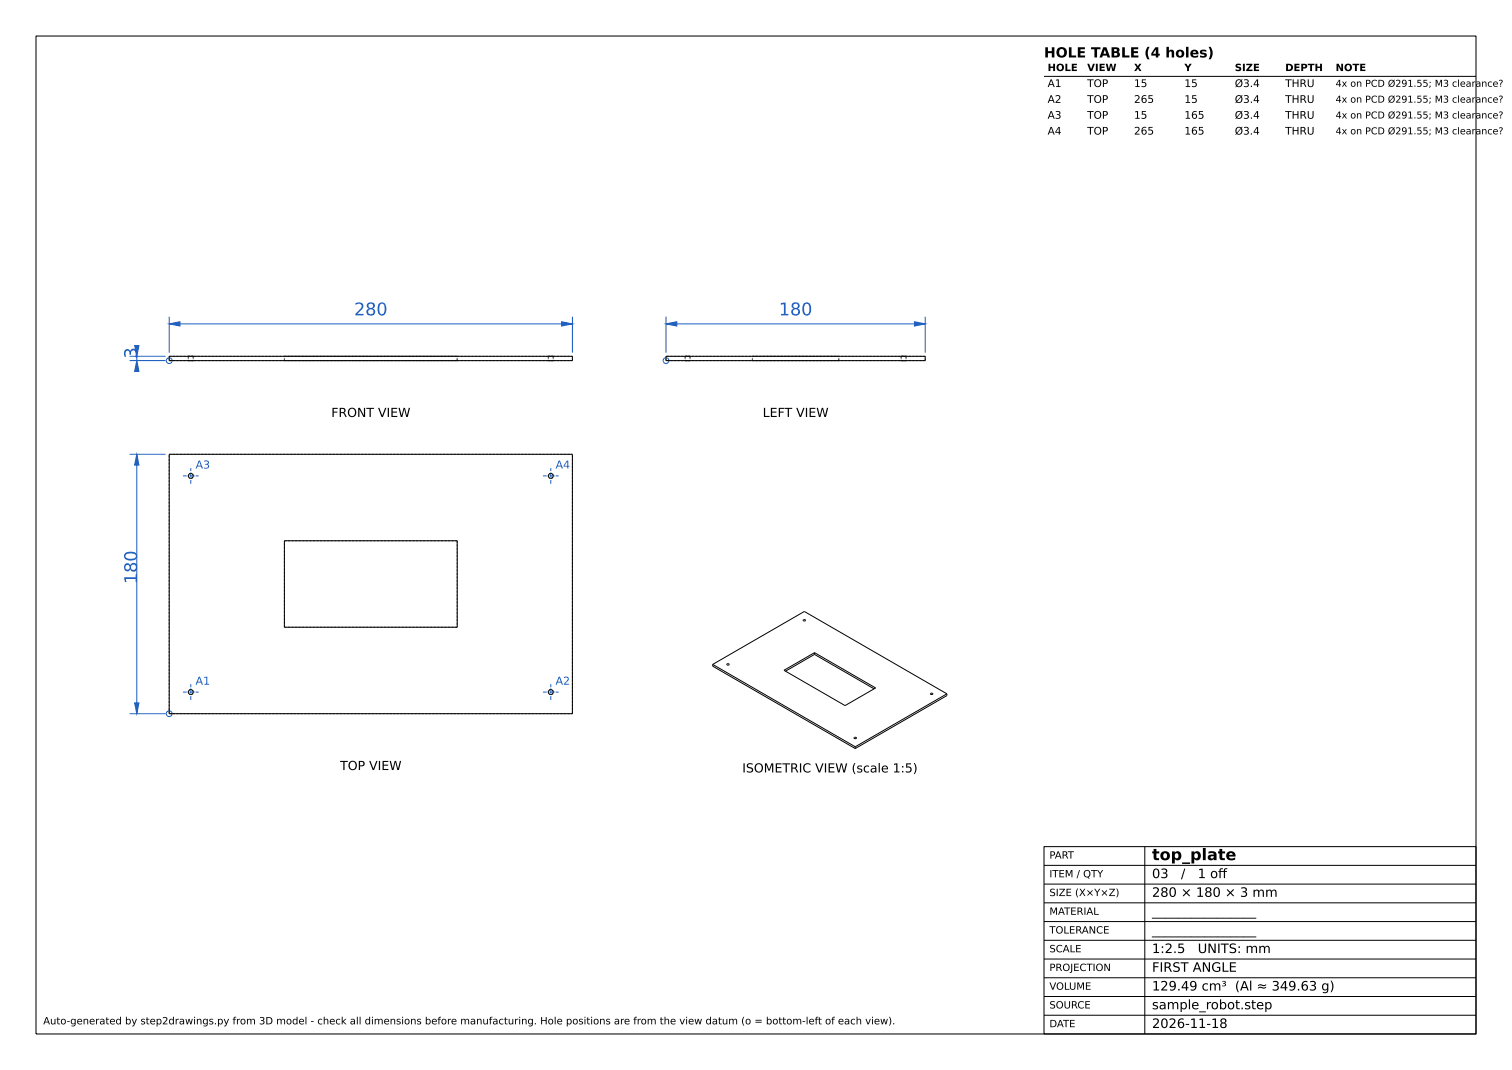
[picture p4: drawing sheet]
<svg xmlns="http://www.w3.org/2000/svg" width="420mm" height="297mm" viewBox="0 0 420 297" stroke-linecap="round" stroke-linejoin="round" font-family="sans-serif">
<defs><g id="words">
<g font-size="4.9" fill="#1f5fbf">
<text x="98.4" y="87.5">280</text>
<text x="216.4" y="87.5">180</text>
<text x="38.1" y="99.5" transform="rotate(-90 38.1 99.5)">3</text>
<text x="38.1" y="162.1" transform="rotate(-90 38.1 162.1)">180</text>
</g>
<text font-size="4.4" x="320" y="238.8">top_plate</text>
<text font-size="3.9" x="290" y="16">HOLE TABLE (4 holes)</text>
<g font-size="3.6">
<text x="320" y="243.7">03</text>
<text x="328" y="243.7">/</text>
<text x="332.7" y="243.7">1 of</text>
<text x="338.4" y="243.7">f</text>
<text x="320" y="248.9">280 × 180 × 3 mm</text>
<text x="320" y="254.1">________________</text>
<text x="320" y="259.3">________________</text>
<text x="320" y="264.5">1:2.5</text>
<text x="320" y="269.7">FIRST ANGLE</text>
<text x="332.7" y="264.5">UNITS: mm</text>
<text x="320" y="274.9">129.49 cm³ (Al ≈ 349.63 g)</text>
<text x="320" y="280.1">sample_robot.step</text>
<text x="320" y="285.3">2026-11-18</text>
</g>
<g font-size="3.5">
<text x="92" y="115.7">FRONT VIEW</text>
<text x="211.9" y="115.7">LEFT VIEW</text>
<text x="94.5" y="213.7">TOP VIEW</text>
<text x="206.2" y="214.4">ISOMETRIC VIEW (scale 1:5)</text>
</g>
<g font-size="3.1" fill="#1f5fbf">
<text x="54.3" y="130.1">A3</text>
<text x="154.3" y="130.1">A4</text>
<text x="54.3" y="190.1">A1</text>
<text x="154.3" y="190.1">A2</text>
</g>
<g font-size="2.9">
<text x="291" y="24.2">A1</text>
<text x="291" y="28.6">A2</text>
<text x="302" y="24.2">TOP</text>
<text x="302" y="28.6">TOP</text>
<text x="315" y="24.2">15</text>
<text x="315" y="28.6">265</text>
<text x="329" y="24.2">15</text>
<text x="329" y="28.6">15</text>
<text x="343" y="24.2">Ø3.4</text>
<text x="343" y="28.6">Ø3.4</text>
<text x="357" y="24.2">THRU</text>
<text x="357" y="28.6">THRU</text>
<text x="291" y="33">A3</text>
<text x="302" y="33">TOP</text>
<text x="315" y="33">15</text>
<text x="329" y="33">165</text>
<text x="343" y="33">Ø3.4</text>
<text x="357" y="33">THRU</text>
<text x="291" y="37.4">A4</text>
<text x="302" y="37.4">TOP</text>
<text x="315" y="37.4">265</text>
<text x="329" y="37.4">165</text>
<text x="343" y="37.4">Ø3.4</text>
<text x="357" y="37.4">THRU</text>
</g>
<g font-size="2.8">
<text x="291" y="19.7">HOLE</text>
<text x="302" y="19.7">VIEW</text>
<text x="315" y="19.7">X</text>
<text x="329" y="19.7">Y</text>
<text x="343" y="19.7">SIZE</text>
<text x="357" y="19.7">DEPTH</text>
<text x="371" y="19.7">NOTE</text>
<text x="291.5" y="238.3">PART</text>
<text x="291.5" y="243.5">ITEM / QTY</text>
<text x="291.5" y="248.7">SIZE (X×Y×Z)</text>
<text x="291.5" y="253.9">MATERIAL</text>
<text x="291.5" y="259.1">TOLERANCE</text>
<text x="291.5" y="264.3">SCALE</text>
<text x="291.5" y="269.5">PROJECTION</text>
<text x="291.5" y="274.7">VOLUME</text>
<text x="291.5" y="279.9">SOURCE</text>
<text x="12" y="284.3">Auto-generated by step2drawings.py from 3D model - check all dimensions before manufacturing. Hole positions are from the view datum (o = bottom-left of each view).</text>
<text x="291.5" y="285.1">DATE</text>
</g>
<g font-size="2.6">
<text x="371" y="24.1">4x on PCD Ø291.55; M3 clearance?</text>
<text x="371" y="28.5">4x on PCD Ø291.55; M3 clearance?</text>
<text x="371" y="32.9">4x on PCD Ø291.55; M3 clearance?</text>
<text x="371" y="37.3">4x on PCD Ø291.55; M3 clearance?</text>
</g>
</g></defs>
<g fill="none" stroke="#555" stroke-width=".28" stroke-dasharray=".6 .4" stroke-linecap="butt">
<path d="M47 98.9h112M52.3 98.9h1.4M52.3 98.9v1.2M53.7 98.9h-1.4M53.7 98.9v1.2M79 98.9h48M127 98.9h-48M152.3 98.9h1.4M152.3 98.9v1.2M153.7 98.9h-1.4M153.7 98.9v1.2M190.3 98.9h1.4"/>
<path d="M190.3 98.9v1.2M191 98.9h-.7M191.7 98.9h-.7M191.7 98.9v1.2M209 98.9h24M233 98.9h-24M250.3 98.9h1.4M250.3 98.9v1.2M251 98.9h-.7M251.7 98.9h-.7M251.7 98.9v1.2M257 98.9h-72"/>
<path d="M47 100.1v-1.2M47 100.1h112M52.3 100.1h1.4M53.7 100.1h-1.4M79 100.1h48M79 100.1v-1.2M127 100.1h-48M127 100.1v-1.2M152.3 100.1h1.4M153.7 100.1h-1.4M159 100.1v-1.2M185 100.1v-1.2"/>
<path d="M190.3 100.1h1.4M191 100.1h-.7M191.7 100.1h-.7M209 100.1h24M209 100.1v-1.2M233 100.1h-24M233 100.1v-1.2M250.3 100.1h1.4M251 100.1h-.7M251.7 100.1h-.7M257 100.1v-1.2M257 100.1h-72"/>
<path d="M47 126.1h112M79 150.1h48M127 150.1v24M79 174.1v-24M127 174.1h-48M47 198.1v-72M47 198.1h112M159 198.1v-72"/>
<circle cx="53" cy="132.1" r=".68"/>
<circle cx="153" cy="132.1" r=".68"/>
<circle cx="53" cy="192.1" r=".68"/>
<circle cx="153" cy="192.1" r=".68"/>
</g>
<g fill="none" stroke="#000" stroke-width=".28">
<path d="M10 10h400v277h-400zM290 21.2h120M47 98.9h112v1.2h-112zM185 98.9h72v1.2h-72zM47 126.1h112v72h-112zM79 150.1h48v24h-48zM198 184.4v.5l39.6 22.9M198 184.4l25.4-14.7 39.6 22.9M198 184.4l39.6 22.9M217.8 186.1l8.5-4.9 16.9 9.8-8.5 4.9zM226.3 181.6l-8.1 4.7M226.3 181.6l16.5 9.6"/>
<path d="M226.3 181.2v.4M263 192.6l-25.4 14.7M263 192.6v.5l-25.4 14.7M237.6 207.3v.5M290 235h120v52h-120zM318 235v52M290 240.2h120M290 245.4h120M290 250.6h120M290 255.8h120M290 261h120M290 266.2h120"/>
<path d="M290 271.4h120M290 276.6h120M290 281.8h120"/>
<circle cx="53" cy="132.1" r=".68"/>
<circle cx="153" cy="132.1" r=".68"/>
<circle cx="223.5" cy="172.2" r=".31"/>
<circle cx="53" cy="192.1" r=".68"/>
<circle cx="153" cy="192.1" r=".68"/>
<circle cx="202.2" cy="184.4" r=".31"/>
<circle cx="258.8" cy="192.6" r=".31"/>
<circle cx="237.6" cy="204.8" r=".31"/>
</g>
<g fill="#1f5fbf" stroke="#1f5fbf" stroke-width=".28">
<path d="M47 89.9l3-.6v1.2z"/>
<path d="M156 89.3l3 .6-3 .6z"/>
<path d="M38 100.1l.6 3h-1.2z"/>
<path d="M37.4 95.9h1.2l-.6 3z"/>
<path d="M37.4 195.1h1.2l-.6 3z"/>
<path d="M38 126.1l.6 3h-1.2z"/>
<path d="M185 89.9l3-.6v1.2z"/>
<path d="M254 89.3l3 .6-3 .6z"/>
</g>
<g fill="none" stroke="#1f5fbf" stroke-width=".28">
<path d="M36 98.9h10M38 98.9v1.2M47 87.9v10M47 89.9h112M159 87.9v10M185 89.9h72M185 87.9v10M257 87.9v10M36 100.1h10M36 126.1h10M38 126.1v72M36 198.1h10"/>
<circle cx="47" cy="100.1" r=".8"/>
<circle cx="185" cy="100.1" r=".8"/>
<circle cx="47" cy="198.1" r=".8"/>
</g>
<path d="M50.8 132.1h4.4M53 134.3v-4.4M150.8 132.1h4.4M153 134.3v-4.4M50.8 192.1h4.4M53 194.3v-4.4M150.8 192.1h4.4M153 194.3v-4.4" fill="none" stroke="#1f5fbf" stroke-width=".28" stroke-dasharray="1.1 .3 .2 .3" stroke-linecap="butt"/>
<use href="#words"/>
</svg>
